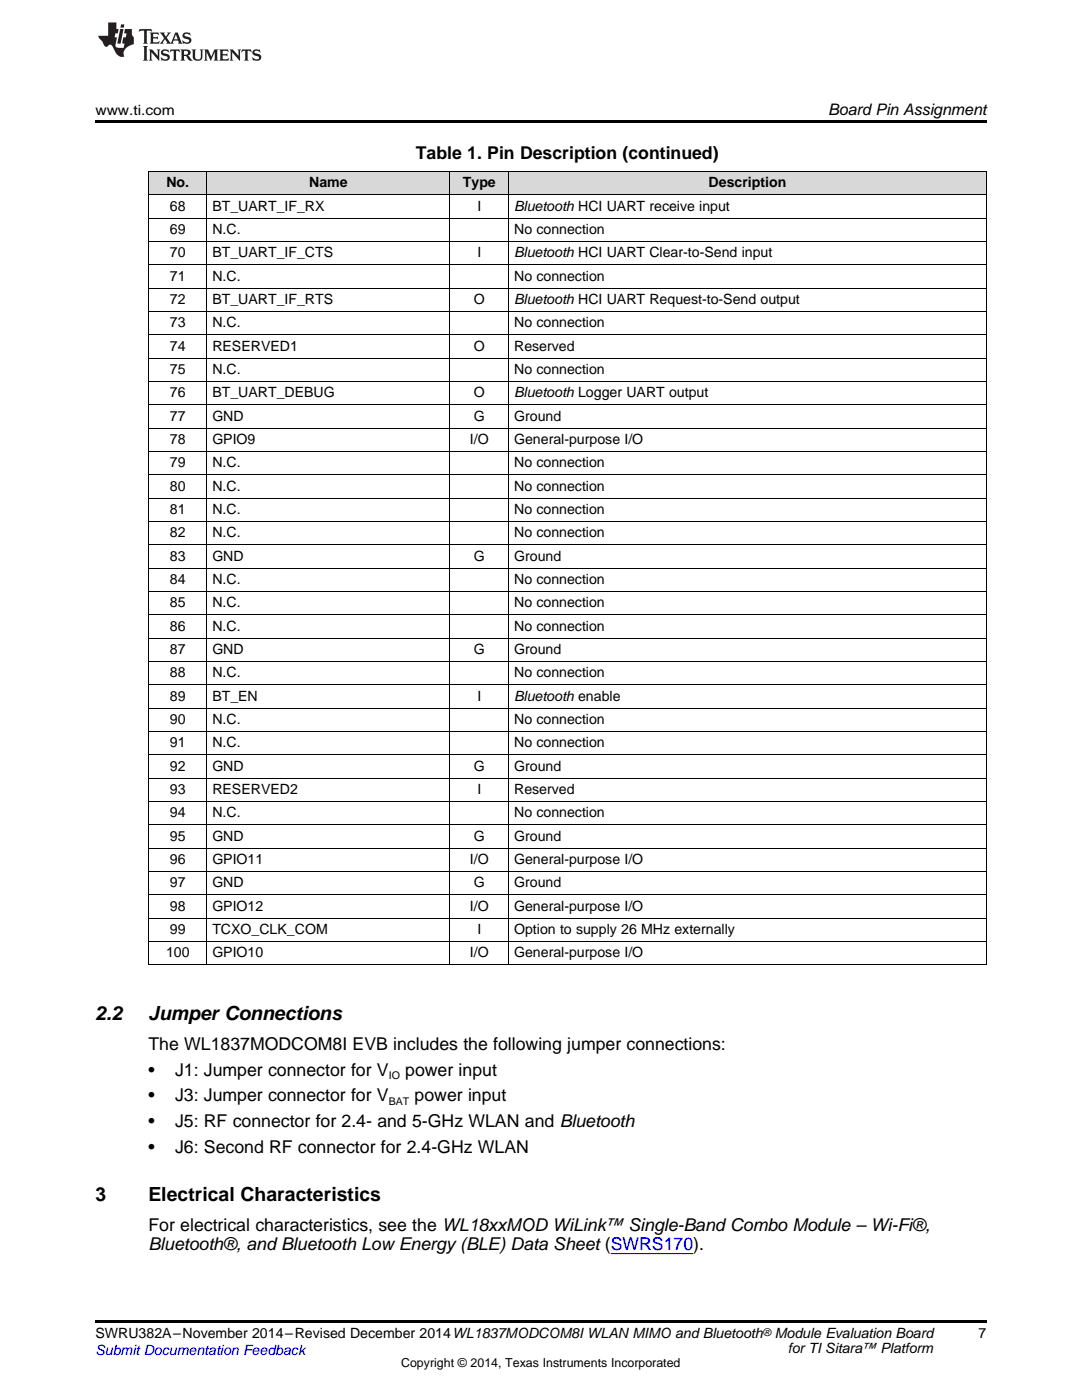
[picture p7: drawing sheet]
<svg xmlns="http://www.w3.org/2000/svg" width="216mm" height="279mm" viewBox="0 0 216 279" stroke-linecap="round" stroke-linejoin="round" font-family="sans-serif">
<defs><g id="words">
<g font-size="3.9">
<text x="19" y="203.5">2.2</text>
<text x="29.6" y="203.5">Jumper Connections</text>
<text x="19" y="239.6">3</text>
<text x="29.6" y="239.6">Electrical Characteristics</text>
</g>
<g font-size="3.5">
<text x="83" y="31.8">Table 1. Pin Description (continued)</text>
<text x="29.6" y="209.5">The WL1837MODCOM8I EVB includes the following jumper connections:</text>
<text x="29.6" y="214.7">•</text>
<text x="34.9" y="214.7">J1: Jumper connector for V</text>
<text x="80.9" y="214.7">power input</text>
<text x="29.6" y="219.8">•</text>
<text x="34.9" y="219.8">J3: Jumper connector for V</text>
<text x="82.7" y="219.8">power input</text>
<text x="29.6" y="225">•</text>
<text x="34.9" y="225">J5: RF connector for 2.4- and 5-GHz WLAN and Bluetooth</text>
<text x="29.6" y="230.1">•</text>
<text x="34.9" y="230.1">J6: Second RF connector for 2.4-GHz WLAN</text>
<text x="29.6" y="245.6">For electrical characteristics, see the WL18xxMOD WiLink™ Single-Band Combo Module – Wi-Fi®,</text>
<text x="29.6" y="249.5">Bluetooth®, and Bluetooth Low Energy (BLE) Data Sheet (SWRS170).</text>
</g>
<text font-size="3.2" x="165.3" y="23">Board Pin Assignment</text>
<g font-size="2.8">
<text x="19" y="23">www.ti.com</text>
<text x="33.2" y="37.4">No.</text>
<text x="61.7" y="37.4">Name</text>
<text x="92.4" y="37.4">Type</text>
<text x="141.4" y="37.4">Description</text>
<text x="33.9" y="42">68</text>
<text x="33.9" y="46.7">69</text>
<text x="42.4" y="42">BT_UART_IF_RX</text>
<text x="42.4" y="46.7">N.C.</text>
<text x="95.2" y="42">I</text>
<text x="102.6" y="42">Bluetooth HCI UART receive input</text>
<text x="102.6" y="46.7">No connection</text>
<text x="33.9" y="51.3">70</text>
<text x="42.4" y="51.3">BT_UART_IF_CTS</text>
<text x="95.2" y="51.3">I</text>
<text x="102.6" y="51.3">Bluetooth HCI UART Clear-to-Send input</text>
<text x="33.9" y="56">71</text>
<text x="42.4" y="56">N.C.</text>
<text x="102.6" y="56">No connection</text>
<text x="33.9" y="60.6">72</text>
<text x="33.9" y="65.3">73</text>
<text x="42.4" y="60.6">BT_UART_IF_RTS</text>
<text x="42.4" y="65.3">N.C.</text>
<text x="94.5" y="60.6">O</text>
<text x="102.6" y="60.6">Bluetooth HCI UART Request-to-Send output</text>
<text x="102.6" y="65.3">No connection</text>
<text x="33.9" y="70">74</text>
<text x="42.4" y="70">RESERVED1</text>
<text x="94.5" y="70">O</text>
<text x="102.6" y="70">Reserved</text>
<text x="33.9" y="74.6">75</text>
<text x="42.4" y="74.6">N.C.</text>
<text x="102.6" y="74.6">No connection</text>
<text x="33.9" y="79.3">76</text>
<text x="33.9" y="83.9">77</text>
<text x="42.4" y="79.3">BT_UART_DEBUG</text>
<text x="42.4" y="83.9">GND</text>
<text x="94.5" y="79.3">O</text>
<text x="94.5" y="83.9">G</text>
<text x="102.6" y="79.3">Bluetooth Logger UART output</text>
<text x="102.6" y="83.9">Ground</text>
<text x="33.9" y="88.6">78</text>
<text x="42.4" y="88.6">GPIO9</text>
<text x="93.8" y="88.6">I/O</text>
<text x="102.6" y="88.6">General-purpose I/O</text>
<text x="33.9" y="93.2">79</text>
<text x="42.4" y="93.2">N.C.</text>
<text x="102.6" y="93.2">No connection</text>
<text x="33.9" y="97.9">80</text>
<text x="42.4" y="97.9">N.C.</text>
<text x="102.6" y="97.9">No connection</text>
<text x="33.9" y="102.6">81</text>
<text x="33.9" y="107.2">82</text>
<text x="42.4" y="102.6">N.C.</text>
<text x="42.4" y="107.2">N.C.</text>
<text x="102.6" y="102.6">No connection</text>
<text x="102.6" y="107.2">No connection</text>
<text x="33.9" y="111.9">83</text>
<text x="42.4" y="111.9">GND</text>
<text x="94.5" y="111.9">G</text>
<text x="102.6" y="111.9">Ground</text>
<text x="33.9" y="116.5">84</text>
<text x="42.4" y="116.5">N.C.</text>
<text x="102.6" y="116.5">No connection</text>
<text x="33.9" y="121.2">85</text>
<text x="33.9" y="125.8">86</text>
<text x="42.4" y="121.2">N.C.</text>
<text x="42.4" y="125.8">N.C.</text>
<text x="102.6" y="121.2">No connection</text>
<text x="102.6" y="125.8">No connection</text>
<text x="33.9" y="130.5">87</text>
<text x="42.4" y="130.5">GND</text>
<text x="94.5" y="130.5">G</text>
<text x="102.6" y="130.5">Ground</text>
<text x="33.9" y="135.1">88</text>
<text x="42.4" y="135.1">N.C.</text>
<text x="102.6" y="135.1">No connection</text>
<text x="33.9" y="139.8">89</text>
<text x="42.4" y="139.8">BT_EN</text>
<text x="95.2" y="139.8">I</text>
<text x="102.6" y="139.8">Bluetooth enable</text>
<text x="33.9" y="144.5">90</text>
<text x="33.9" y="149.1">91</text>
<text x="42.4" y="144.5">N.C.</text>
<text x="42.4" y="149.1">N.C.</text>
<text x="102.6" y="144.5">No connection</text>
<text x="102.6" y="149.1">No connection</text>
<text x="33.9" y="153.8">92</text>
<text x="42.4" y="153.8">GND</text>
<text x="94.5" y="153.8">G</text>
<text x="102.6" y="153.8">Ground</text>
<text x="33.9" y="158.4">93</text>
<text x="42.4" y="158.4">RESERVED2</text>
<text x="95.2" y="158.4">I</text>
<text x="102.6" y="158.4">Reserved</text>
<text x="33.9" y="163.1">94</text>
<text x="33.9" y="167.7">95</text>
<text x="42.4" y="163.1">N.C.</text>
<text x="42.4" y="167.7">GND</text>
<text x="94.5" y="167.7">G</text>
<text x="102.6" y="163.1">No connection</text>
<text x="102.6" y="167.7">Ground</text>
<text x="33.9" y="172.4">96</text>
<text x="42.4" y="172.4">GPIO11</text>
<text x="93.8" y="172.4">I/O</text>
<text x="102.6" y="172.4">General-purpose I/O</text>
<text x="33.9" y="177.1">97</text>
<text x="42.4" y="177.1">GND</text>
<text x="94.5" y="177.1">G</text>
<text x="102.6" y="177.1">Ground</text>
<text x="33.9" y="181.7">98</text>
<text x="42.4" y="181.7">GPIO12</text>
<text x="93.8" y="181.7">I/O</text>
<text x="102.6" y="181.7">General-purpose I/O</text>
<text x="33.1" y="191">100</text>
<text x="33.9" y="186.4">99</text>
<text x="42.4" y="186.4">TCXO_CLK_COM</text>
<text x="42.4" y="191">GPIO10</text>
<text x="93.8" y="191">I/O</text>
<text x="95.2" y="186.4">I</text>
<text x="102.6" y="186.4">Option to supply 26 MHz externally</text>
<text x="102.6" y="191">General-purpose I/O</text>
<text x="19" y="267.1">SWRU382A–November 2014–Revised December 2014WL1837MODCOM8I WLAN MIMO and Bluetooth</text>
<text x="154.6" y="267.1">Module Evaluation Board</text>
<text x="157.2" y="269.9">for TI Sitara™ Platform</text>
<text x="195.3" y="267">7</text>
</g>
<text font-size="2.8" fill="#00f" x="19" y="270.4">Submit Documentation Feedback</text>
<text font-size="2.5" x="80" y="272.7">Copyright © 2014, Texas Instruments Incorporated</text>
<g font-size="2.1">
<text x="77.6" y="215.4">IO</text>
<text x="77.6" y="220.5">BAT</text>
<text x="152.2" y="266.7">®</text>
</g>
</g></defs>
<g fill="#d8d8d8">
<path d="M29.6 34.3h11.7v4.6h-11.7z"/>
<path d="M41.3 34.3h48.5v4.6h-48.5z"/>
<path d="M89.8 34.3h11.7v4.6h-11.7z"/>
<path d="M101.5 34.3h95.3v4.6h-95.3z"/>
</g>
<path d="M19 24h177.8v.6h-177.8zM19 263.5h177.8v.6h-177.8z" fill="#000"/>
<g fill="none" stroke="#000" stroke-width=".2">
<path d="M29.6 38.9h167.2M29.6 34.2h167.2M29.7 34.3v158.3M41.3 34.3v158.3M89.8 34.3v158.3M101.5 34.3v158.3M196.8 34.3v158.3M29.6 57.5h167.2M29.6 52.8h167.2M29.6 48.2h167.2M29.6 43.5h167.2M29.6 76.1h167.2"/>
<path d="M29.6 71.5h167.2M29.6 66.8h167.2M29.6 62.1h167.2M29.6 99.4h167.2M29.6 94.7h167.2M29.6 90.1h167.2M29.6 85.4h167.2M29.6 80.8h167.2M29.6 118h167.2M29.6 113.4h167.2M29.6 108.7h167.2M29.6 104.1h167.2"/>
<path d="M29.6 136.6h167.2M29.6 132h167.2M29.6 127.3h167.2M29.6 122.7h167.2M29.6 159.9h167.2M29.6 155.3h167.2M29.6 150.6h167.2M29.6 146h167.2M29.6 141.3h167.2M29.6 178.6h167.2M29.6 173.9h167.2M29.6 169.2h167.2"/>
<path d="M29.6 164.6h167.2M29.6 192.5h167.2M29.6 187.9h167.2M29.6 183.2h167.2"/>
</g>
<g fill="#231f20">
<path d="M27.8 5.8l-.1 .6 .5-.3h.5l.1 .2v2.1l-.3 .3h1l-.2-.3v-2.1v-.2h.6l.4 .3-.1-.6zM29.9 6.5l.2 .4v1.5l-.2 .3h1.8l.1-.5a1.04 1.04 0 0 1-1.2 .1v-.6h.5l.4 .2v-.7l-.4 .2h-.5v-.6h.8l.3 .2-.1-.5zM31.9 6.5l.9 1.1-1 1.1h.9l-.2-.2 .4-.7 .5 .7-.2 .2h1.5l-.2-.2 .1-.4h.9l.2 .4-.2 .2h.9l-.2-.3-.7-1.9h-.5l-.9 2.1-.8-1.1 .8-1h-.8l.2 .3-.4 .5-.4-.6 .2-.2zM35.1 6.9l.4 .9h-.8zM36.6 6.6a.63 .63 0 0 0-.2 .7 .63 .63 0 0 0 .6 .4l.6 .2 .2 .2a.75 .75 0 0 1-.8 .4 .75 .75 0 0 1-.6-.5l.1 .7 .2-.1a1.11 1.11 0 0 0 1.5-.5 1.13 1.13 0 0 0-1.3-.9v-.3a1.04 1.04 0 0 1 1.1 .2l-.1-.6-.2 .1-.5-.1zM28.5 9.2l.3 .3v2.2l-.3 .4h1l-.2-.4v-2.2l.2-.3zM29.7 9.9l.2 .3v1.5l-.2 .4h.7l-.2-.4v-1.3l1.6 1.7v-1.9l.2-.3h-.7l.2 .3v.9l-1.1-1.2zM32.3 10a.62 .62 0 0 0-.2 .7 .62 .62 0 0 0 .6 .4l.6 .2 .2 .2a.76 .76 0 0 1-.8 .4 .76 .76 0 0 1-.6-.5l.1 .7 .2-.1a1.11 1.11 0 0 0 1.5-.6 1.13 1.13 0 0 0-1.3-.8v-.3a1.04 1.04 0 0 1 1.1 .1l-.1-.5-.2 .1-.5-.2zM34 9.9l-.1 .6a.61 .61 0 0 1 .7-.3l.1 1.5-.3 .4h1l-.3-.4 .1-1.5a.63 .63 0 0 1 .7 .3l-.1-.6zM36 9.9l.2 .3v1.5l-.2 .4h.9l-.2-.2v-.7l.6 .2a.76 .76 0 0 0 1.1 .6l-1-.9a.58 .58 0 0 0 .6-.6 .58 .58 0 0 0-.5-.6zM36.7 10.2l.1-.1a.45 .45 0 0 1 .6 .1 .45 .45 0 0 1 .1 .5l-.8 .2zM38.2 9.9l.2 .2a2.17 2.17 0 0 0 .4 1.9 .99 .99 0 0 0 1.6-.7v-1.1l.2-.3h-.7l.1 .2a1.92 1.92 0 0 1-.1 1.7 .6 .6 0 0 1-1-.5v-1.1l.2-.3zM40.7 9.9l.2 .3v1.5l-.2 .4h.7l-.2-.4v-1.4l.8 1.8 .9-1.8v1.4l-.2 .4h.9l-.3-.4v-1.5l.3-.3h-.8l-.6 1.4-.7-1.4zM43.7 9.9l.3 .3v1.5l-.3 .4h1.9l.1-.6a1.04 1.04 0 0 1-1.3 .2v-.6h.6l.4 .1v-.6l-.4 .2h-.6l.1-.6h.7l.4 .2-.1-.5zM45.8 9.9l.2 .3v1.5l-.2 .4h.8l-.3-.4v-1.3l1.6 1.7v-1.9l.2-.3h-.7l.2 .3v.9l-1.1-1.2zM48.3 9.9l-.1 .6a.61 .61 0 0 1 .7-.3v1.5l-.2 .4h.9l-.2-.4v-1.5a.63 .63 0 0 1 .8 .3l-.1-.6zM50.6 10a.62 .62 0 0 0-.2 .7 .62 .62 0 0 0 .6 .4l.6 .2 .1 .2a.76 .76 0 0 1-.7 .4 .76 .76 0 0 1-.6-.5l.1 .7 .1-.1a1.11 1.11 0 0 0 1.5-.6 1.13 1.13 0 0 0-1.2-.8l-.1-.3a1.04 1.04 0 0 1 1.2 .1l-.2-.5-.1 .1-.5-.2z"/>
<path d="M21.6 4.5v2.6h-2l.1 .4 .8 .9a.91 .91 0 0 0 .9 .9 .56 .56 0 0 1 .5-.4 .56 .56 0 0 1 .5 .3l.4 .8a1.53 1.53 0 0 0 2 1.3 1.54 1.54 0 0 1 1-2.1l.9-.4-.1-1.4a1.52 1.52 0 0 1-.3-1.6h-1.4l-.1 .9h.5l-.2 .8h-.5l-.2 .9v.2l.4 .1-.1 .9a1.93 1.93 0 0 1-1.6-.3l.2-1.8h-.4l.1-.8h.5l.2-.9h-.5v-1.3zM24 5.8l-.6 2.9h.7l.5-2.9zM24.2 4.9l-.2 .6h.7l.1-.6z"/>
</g>
<path d="M121.9 250.2h16.4" fill="none" stroke="#00f" stroke-width=".2"/>
<use href="#words"/>
</svg>
